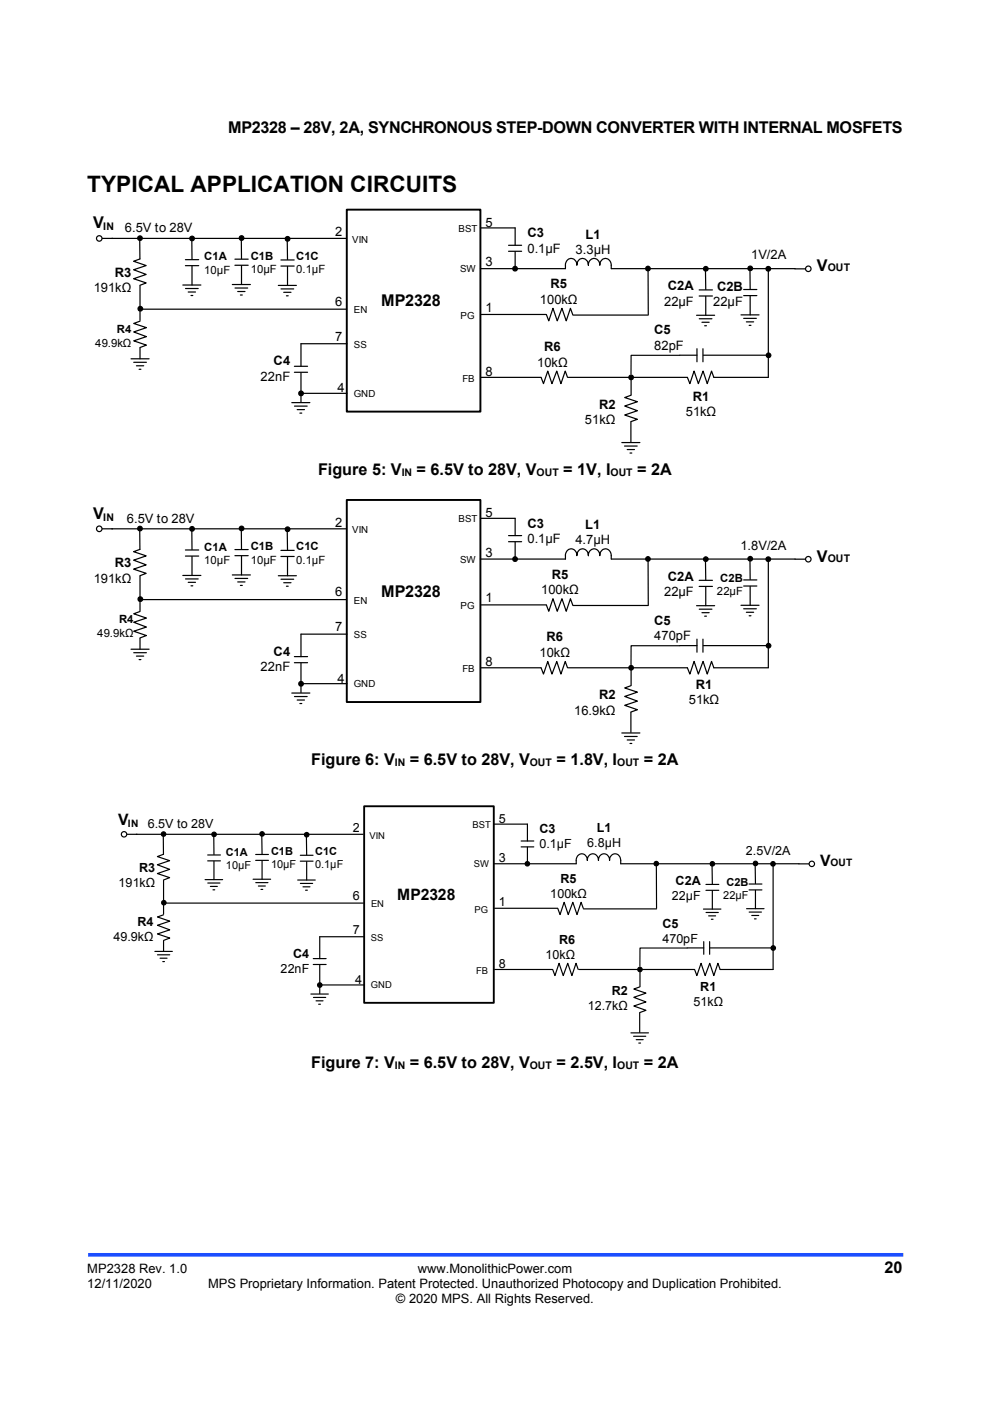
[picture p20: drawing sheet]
<svg xmlns="http://www.w3.org/2000/svg" width="210mm" height="297mm" viewBox="0 0 210 297" stroke-linecap="round" stroke-linejoin="round" font-family="sans-serif">
<defs><g id="words">
<text font-size="4.8" x="18.5" y="40.8">TYPICAL APPLICATION CIRCUITS</text>
<g font-size="3.4">
<text x="48.4" y="28.2">MP2328 – 28V, 2A, SYNCHRONOUS STEP-DOWN CONVERTER WITH INTERNAL MOSFETS</text>
<text x="19.8" y="48.4">V</text>
<text x="173.3" y="57.5">V</text>
<text x="80.8" y="64.9">MP2328</text>
<text x="67.5" y="100.7">Figure 5: V</text>
<text x="88.4" y="100.7">= 6.5V to 28V, V</text>
<text x="119.5" y="100.7">= 1V, I</text>
<text x="135.1" y="100.7">= 2A</text>
<text x="19.8" y="110">V</text>
<text x="173.3" y="119.1">V</text>
<text x="80.8" y="126.5">MP2328</text>
<text x="66" y="162.2">Figure 6: V</text>
<text x="86.9" y="162.2">= 6.5V to 28V, V</text>
<text x="118" y="162.2">= 1.8V, I</text>
<text x="136.6" y="162.2">= 2A</text>
<text x="66" y="226.4">Figure 7: V</text>
<text x="86.9" y="226.4">= 6.5V to 28V, V</text>
<text x="118" y="226.4">= 2.5V, I</text>
<text x="136.6" y="226.4">= 2A</text>
<text x="187.6" y="269.9">20</text>
</g>
<g font-size="3.3">
<text x="25.1" y="174.8">V</text>
<text x="173.9" y="183.7">V</text>
<text x="84.3" y="190.9">MP2328</text>
</g>
<g font-size="2.7">
<text x="26.5" y="49.2">6.5V to 28V</text>
<text x="71.1" y="50.1">2</text>
<text x="103" y="48.1">5</text>
<text x="111.9" y="50.3">C3</text>
<text x="111.9" y="53.6">0.1μF</text>
<text x="122.1" y="53.9">3.3μH</text>
<text x="124.2" y="50.6">L1</text>
<text x="24.4" y="58.7">R3</text>
<text x="103" y="56.5">3</text>
<text x="159.3" y="55">1V/2A</text>
<text x="19.9" y="62">191kΩ</text>
<text x="71.1" y="64.9">6</text>
<text x="114.5" y="64.4">100kΩ</text>
<text x="116.8" y="61.1">R5</text>
<text x="140.9" y="64.9">22μF</text>
<text x="141.7" y="61.6">C2A</text>
<text x="151.3" y="65">22μF</text>
<text x="152.1" y="61.7">C2B</text>
<text x="103" y="66.1">1</text>
<text x="138.8" y="70.9">C5</text>
<text x="58" y="77.5">C4</text>
<text x="71.1" y="72.3">7</text>
<text x="113.9" y="77.7">10kΩ</text>
<text x="115.4" y="74.4">R6</text>
<text x="138.8" y="74.2">82pF</text>
<text x="55.3" y="80.8">22nF</text>
<text x="71.6" y="83.1">4</text>
<text x="103" y="79.7">8</text>
<text x="124.1" y="90">51kΩ</text>
<text x="127.1" y="86.7">R2</text>
<text x="145.5" y="88.3">51kΩ</text>
<text x="146.9" y="85">R1</text>
<text x="26.9" y="110.8">6.5V to 28V</text>
<text x="71.1" y="111.6">2</text>
<text x="103" y="109.7">5</text>
<text x="111.9" y="111.9">C3</text>
<text x="124.1" y="112.2">L1</text>
<text x="103" y="118">3</text>
<text x="111.9" y="115.2">0.1μF</text>
<text x="122" y="115.4">4.7μH</text>
<text x="157" y="116.6">1.8V/2A</text>
<text x="19.9" y="123.6">191kΩ</text>
<text x="24.4" y="120.3">R3</text>
<text x="117" y="122.7">R5</text>
<text x="141.7" y="123.1">C2A</text>
<text x="71.1" y="126.4">6</text>
<text x="103" y="127.7">1</text>
<text x="114.8" y="126">100kΩ</text>
<text x="140.9" y="126.4">22μF</text>
<text x="71.1" y="133.9">7</text>
<text x="115.9" y="136">R6</text>
<text x="138.8" y="132.5">C5</text>
<text x="138.8" y="135.8">470pF</text>
<text x="55.3" y="142.3">22nF</text>
<text x="58" y="139">C4</text>
<text x="103" y="141.3">8</text>
<text x="114.4" y="139.3">10kΩ</text>
<text x="71.6" y="144.7">4</text>
<text x="127.1" y="148.3">R2</text>
<text x="146.1" y="149.3">51kΩ</text>
<text x="147.6" y="146">R1</text>
<text x="121.8" y="151.6">16.9kΩ</text>
<text x="31.3" y="175.6">6.5V to 28V</text>
<text x="74.9" y="176.4">2</text>
<text x="105.8" y="174.5">5</text>
<text x="114.4" y="176.7">C3</text>
<text x="114.4" y="179.9">0.1μF</text>
<text x="124.6" y="179.6">6.8μH</text>
<text x="126.6" y="176.4">L1</text>
<text x="29.5" y="184.8">R3</text>
<text x="105.8" y="182.7">3</text>
<text x="158.2" y="181.2">2.5V/2A</text>
<text x="25.2" y="188">191kΩ</text>
<text x="74.9" y="190.8">6</text>
<text x="116.7" y="190.3">100kΩ</text>
<text x="118.9" y="187.1">R5</text>
<text x="142.5" y="190.8">22μF</text>
<text x="143.3" y="187.6">C2A</text>
<text x="29.2" y="196.3">R4</text>
<text x="105.8" y="192">1</text>
<text x="140.5" y="196.7">C5</text>
<text x="24.1" y="199.5">49.9kΩ</text>
<text x="62.2" y="203.1">C4</text>
<text x="74.9" y="198">7</text>
<text x="115.7" y="203.3">10kΩ</text>
<text x="118.6" y="200.1">R6</text>
<text x="140.5" y="199.9">470pF</text>
<text x="59.5" y="206.2">22nF</text>
<text x="75.4" y="208.6">4</text>
<text x="105.8" y="205.2">8</text>
<text x="124.7" y="214.2">12.7kΩ</text>
<text x="129.8" y="211">R2</text>
<text x="147.1" y="213.2">51kΩ</text>
<text x="148.5" y="210">R1</text>
<text x="18.5" y="269.9">MP2328 Rev. 1.0</text>
<text x="88.6" y="269.9">www.MonolithicPower.com</text>
<text x="18.5" y="273.2">12/11/2020</text>
<text x="44.1" y="273.2">MPS Proprietary Information. Patent Protected. Unauthorized Photocopy and Duplication Prohibited.</text>
<text x="84" y="276.3">© 2020 MPS. All Rights Reserved.</text>
</g>
<g font-size="2.4">
<text x="43.3" y="55.2">C1A</text>
<text x="43.3" y="58.1">10μF</text>
<text x="53.2" y="55.1">C1B</text>
<text x="53.2" y="58">10μF</text>
<text x="62.8" y="55.1">C1C</text>
<text x="62.8" y="58">0.1μF</text>
<text x="24.8" y="70.6">R4</text>
<text x="20.2" y="73.5">49.9kΩ</text>
<text x="43.3" y="116.8">C1A</text>
<text x="43.3" y="119.6">10μF</text>
<text x="53.2" y="116.7">C1B</text>
<text x="53.2" y="119.5">10μF</text>
<text x="62.8" y="116.7">C1C</text>
<text x="62.8" y="119.5">0.1μF</text>
<text x="152.8" y="123.3">C2B</text>
<text x="152.1" y="126.2">22μF</text>
<text x="20.6" y="135">49.9kΩ</text>
<text x="25.3" y="132.2">R4</text>
</g>
<g font-size="2.3">
<text x="47.9" y="181.4">C1A</text>
<text x="47.9" y="184.2">10μF</text>
<text x="57.5" y="181.3">C1B</text>
<text x="57.5" y="184.1">10μF</text>
<text x="66.8" y="181.3">C1C</text>
<text x="66.8" y="184.1">0.1μF</text>
<text x="153.4" y="190.6">22μF</text>
<text x="154.1" y="187.8">C2B</text>
</g>
<g font-size="2.2">
<text x="21.9" y="48.9">IN</text>
<text x="175.6" y="57.5">OUT</text>
<text x="85.2" y="100.8">IN</text>
<text x="113.8" y="100.8">OUT</text>
<text x="129.5" y="100.8">OUT</text>
<text x="21.9" y="110.4">IN</text>
<text x="175.6" y="119.1">OUT</text>
<text x="83.8" y="162.4">IN</text>
<text x="112.4" y="162.4">OUT</text>
<text x="130.9" y="162.4">OUT</text>
<text x="27.1" y="175.2">IN</text>
<text x="176.2" y="183.7">OUT</text>
<text x="83.8" y="226.6">IN</text>
<text x="112.4" y="226.6">OUT</text>
<text x="130.9" y="226.6">OUT</text>
</g>
<g font-size="2.1">
<text x="74.7" y="51.5">VIN</text>
<text x="97.3" y="49.2">BST</text>
<text x="97.6" y="57.8">SW</text>
<text x="75.1" y="66.4">EN</text>
<text x="97.7" y="67.6">PG</text>
<text x="75.1" y="73.7">SS</text>
<text x="98.1" y="81">FB</text>
<text x="75.1" y="84.1">GND</text>
<text x="74.7" y="113.1">VIN</text>
<text x="97.3" y="110.8">BST</text>
<text x="97.6" y="119.3">SW</text>
<text x="75.1" y="128">EN</text>
<text x="97.7" y="129.2">PG</text>
<text x="75.1" y="135.3">SS</text>
<text x="98.1" y="142.5">FB</text>
<text x="75.1" y="145.7">GND</text>
</g>
<g font-size="2">
<text x="78.4" y="177.8">VIN</text>
<text x="100.2" y="175.6">BST</text>
<text x="100.5" y="183.9">SW</text>
<text x="78.7" y="192.3">EN</text>
<text x="100.6" y="193.5">PG</text>
<text x="78.7" y="199.4">SS</text>
<text x="78.7" y="209.5">GND</text>
<text x="101" y="206.5">FB</text>
</g>
</g></defs>
<path d="M18.7 266h172.9" fill="none" stroke="#1c4eff" stroke-width=".77" stroke-linecap="butt"/>
<path d="M73.6 44.4h28.3v42.9h-28.3z" fill="none" stroke="#000" stroke-width=".41"/>
<g fill="none" stroke="#000" stroke-width=".26">
<path d="M23.7 50.5h49.6M39.3 55.1h2.8M39.3 56.3h2.8M40.7 50.5v4.4M40.7 56.4v4"/>
<circle cx="40.7" cy="50.6" r=".49"/>
</g>
<circle cx="40.7" cy="50.6" r=".49" fill="#000"/>
<circle cx="21" cy="50.6" r=".58" fill="#fff"/>
<g fill="none" stroke="#000" stroke-width=".26">
<path d="M21.6 50.5h2.4M101.9 48.3h7.4v3.7M107.9 52h2.7M107.9 53.3h2.7M109.3 53.3v3.7M149.6 57l.1 4.4M163 57v23M168.7 57h-39.1a1.8 1.8 0 0 0-.7-2.1 1.26 1.26 0 0 0-1.7 1.3 1.22 1.22 0 0 0-1.2-1.4 1.22 1.22 0 0 0-1.2 1.4 1.24 1.24 0 0 0-1.2-1.4 1.24 1.24 0 0 0-1.3 1.4 1.22 1.22 0 0 0-1.2-1.4 1.22 1.22 0 0 0-1.2 1.4v.8h-18M29.9 65.6h43.5M38.8 60.4h3.8M39.3 61.2h2.7M39.9 61.9h1.6"/>
<path d="M40.5 62.7h.4M62.4 77.7h2.8M62.4 78.9h2.8M63.8 79v6.3M73.6 72.9h-9.8v4.8M102.1 66.7h13.7M147.7 66.8h3.9M148.3 61.5h2.8M148.3 62.8h2.8M148.3 67.6h2.7M148.9 68.3h1.5M149.5 69.1h.3"/>
<path d="M149.7 62.8v4M61.9 85.4h3.8M62.5 86.1h2.7M63 86.8h1.6M63.6 87.6h.4M63.8 83.4h9.8M120.5 80h25.3"/>
<circle cx="21" cy="50.6" r=".58"/>
<circle cx="109.2" cy="57" r=".49"/>
<circle cx="149.7" cy="57" r=".5"/>
<circle cx="163" cy="57" r=".5"/>
<circle cx="63.9" cy="83.4" r=".5"/>
</g>
<g fill="#000">
<circle cx="109.2" cy="57" r=".49"/>
<circle cx="149.7" cy="57" r=".5"/>
<circle cx="163" cy="57" r=".5"/>
<circle cx="63.9" cy="83.4" r=".5"/>
</g>
<circle cx="171.4" cy="57" r=".59" fill="#fff"/>
<g fill="none" stroke="#000" stroke-width=".26">
<path d="M29.6 50.5l.1 4.4-1.4 .5 2.7 .9-2.7 .9 2.7 1-2.7 .9 2.7 .9-1.3 .5M49.8 54.9h2.8M49.8 56.2h2.8M51.2 50.5v4.3M51.2 56.3v4M59.6 55.1h2.8M59.6 56.4h2.8M60.9 50.6l.1 4.4M61 56.5v4M137.5 57v9.7M159.1 56.9v4.4M168.5 57h2.4"/>
<path d="M27.8 76.1h3.8M28.4 76.8h2.7M28.9 77.6h1.6M29.5 78.3h.4M29.7 60.6v7.3M29.7 68.1l-1.3 .5 2.7 .9-2.7 .9 2.7 1-2.7 .9 2.7 .9-1.4 .5M29.7 73.8v2.3M49.3 60.3h3.8M49.8 61.1h2.7M50.4 61.8h1.6M51 62.5h.4M59 60.5h3.9"/>
<path d="M59.6 61.3h2.7M60.2 62h1.5M60.7 62.7h.4M115.9 66.7l.5 1.3 .9-2.6 .9 2.6 1-2.6 .9 2.6 .9-2.6 .5 1.3M121.5 66.8h16M144.2 75.3h3.6M147.8 73.9v2.8M149.1 73.9v2.8M149.2 75.3h13.8M157.2 66.8h3.8M157.7 61.4h2.8M157.7 62.7h2.8"/>
<path d="M157.7 67.5h2.7M158.3 68.2h1.6M158.9 69h.4M159.1 62.8v4M102.1 80h12.7l.5 1.3 .9-2.6 .9 2.6 1-2.6 .9 2.6 .9-2.6 .5 1.3M131.9 93.8h3.8M132.5 94.6h2.6M133 95.3h1.6M133.6 96.1h.4M133.8 89.4v4.3M133.8 83.8l-1.3 .5 2.7 .9-2.7 .9 2.7 1-2.7 .9 2.7 .9-1.4 .5M133.9 80.3v3.4"/>
<path d="M145.8 80l.5 1.3 .9-2.6 .9 2.6 1-2.6 .9 2.6 .9-2.6 .5 1.3h11.6M23.7 112.1h49.6M39.3 116.6h2.8M39.3 117.9h2.8M40.7 112.1v4.4M40.7 118v4"/>
<circle cx="29.7" cy="50.5" r=".49"/>
<circle cx="51.2" cy="50.5" r=".5"/>
<circle cx="61" cy="50.6" r=".5"/>
<circle cx="137.4" cy="57" r=".49"/>
<circle cx="159.1" cy="56.9" r=".49"/>
<circle cx="171.4" cy="57" r=".59"/>
<circle cx="29.8" cy="65.5" r=".5"/>
<circle cx="163" cy="75.3" r=".5"/>
<circle cx="133.9" cy="80" r=".5"/>
<circle cx="40.7" cy="112.1" r=".49"/>
</g>
<g fill="#000">
<circle cx="29.7" cy="50.5" r=".49"/>
<circle cx="51.2" cy="50.5" r=".5"/>
<circle cx="61" cy="50.6" r=".5"/>
<circle cx="137.4" cy="57" r=".49"/>
<circle cx="159.1" cy="56.9" r=".49"/>
<circle cx="29.8" cy="65.5" r=".5"/>
<circle cx="163" cy="75.3" r=".5"/>
<circle cx="133.9" cy="80" r=".5"/>
<circle cx="40.7" cy="112.1" r=".49"/>
</g>
<path d="M144.2 75.3h-10.3l-.1 4" fill="none" stroke="#000" stroke-width=".25"/>
<path d="M73.6 106h28.3v42.8h-28.3z" fill="none" stroke="#000" stroke-width=".41"/>
<circle cx="21" cy="112.1" r=".59" fill="#fff"/>
<g fill="none" stroke="#000" stroke-width=".26">
<path d="M21.6 112.1h2.4M101.9 118.5h18a1.58 1.58 0 0 1 1.4-2.1 1.38 1.38 0 0 1 1 1.4 1.25 1.25 0 0 1 1.3-1.4 1.25 1.25 0 0 1 1.2 1.4 1.23 1.23 0 0 1 1.2-1.4 1.23 1.23 0 0 1 1.2 1.4 1.24 1.24 0 0 1 1.2-1.4 1.24 1.24 0 0 1 1.2 1.4v.7h39.1M101.9 109.9h7.4v3.7M107.9 113.6h2.7M107.9 114.9h2.7M109.3 114.9v3.6M149.6 118.5l.1 4.4M163 118.5v23.1M29.9 127.1h43.5M38.8 122h3.8M39.3 122.7h2.7M39.9 123.5h1.6"/>
<path d="M40.5 124.2h.4M62.4 139.2h2.8M73.6 134.5h-9.8v4.7M102.1 128.2h13.7M147.7 128.4h3.9M148.3 123h2.8M148.3 124.3h2.8M148.3 129.2h2.7M148.9 129.9h1.5M149.5 130.6h.3M149.7 124.4v4M61.9 146.9h3.8"/>
<path d="M62.4 140.5h2.8M62.5 147.7h2.7M63 148.4h1.6M63.6 149.2h.4M63.8 144.9h9.8M63.8 140.6v6.2M120.5 141.6h25.3"/>
<circle cx="21" cy="112.1" r=".59"/>
<circle cx="109.2" cy="118.5" r=".49"/>
<circle cx="149.7" cy="118.6" r=".49"/>
<circle cx="163" cy="118.6" r=".5"/>
<circle cx="63.9" cy="145" r=".5"/>
</g>
<g fill="#000">
<circle cx="109.2" cy="118.5" r=".49"/>
<circle cx="149.7" cy="118.6" r=".49"/>
<circle cx="163" cy="118.6" r=".5"/>
<circle cx="63.9" cy="145" r=".5"/>
</g>
<circle cx="171.4" cy="118.6" r=".59" fill="#fff"/>
<g fill="none" stroke="#000" stroke-width=".26">
<path d="M29.6 112.1l.1 4.4-1.4 .5 2.7 .9-2.7 .9 2.7 1-2.7 .9 2.7 .9-1.3 .5M49.8 116.5h2.8M49.8 117.8h2.8M51.2 112v4.4M51.2 117.9v4M59.6 116.7h2.8M59.6 118h2.8M60.9 112.2l.1 4.4M61 118.1v4M137.5 118.6v9.6M159.1 118.4v4.5M168.5 118.6h2.4"/>
<path d="M27.8 137.6h3.8M28.4 138.4h2.7M28.9 139.1h1.6M29.5 139.8h.4M29.7 122.2v7.3M29.7 129.6l-1.3 .5 2.7 .9-2.7 .9 2.7 1-2.7 .9 2.7 .9-1.4 .6M29.7 135.3v2.3M49.3 121.9h3.8M49.8 122.6h2.7M50.4 123.4h1.6M51 124.1h.4M59 122.1h3.9"/>
<path d="M59.6 122.8h2.7M60.2 123.5h1.5M60.7 124.3h.4M115.9 128.3l.5 1.3 .9-2.7 .9 2.7 1-2.7 .9 2.7 .9-2.7 .5 1.4M121.5 128.4h16M144.2 136.9h3.6M147.8 135.5v2.8M149.1 135.5v2.8M149.2 136.9h13.8M157.2 128.3h3.8M157.7 123h2.8M157.7 124.2h2.8"/>
<path d="M157.7 129.1h2.7M158.3 129.8h1.6M158.9 130.6h.4M159.1 124.3v4M102.1 141.6h12.7l.5 1.3 .9-2.6 .9 2.6 1-2.6 .9 2.6 .9-2.6 .5 1.3M131.9 155.4h3.8M132.5 156.1h2.6M133 156.9h1.6M133.6 157.6h.4M133.8 151v4.3M133.8 145.4l-1.3 .5 2.7 .8-2.7 1 2.7 1-2.7 .8 2.7 1-1.4 .5M133.9 141.8v3.5"/>
<path d="M145.8 141.6l.5 1.3 .9-2.7 .9 2.7 1-2.7 .9 2.7 .9-2.7 .5 1.4h11.6"/>
<circle cx="29.7" cy="112.1" r=".49"/>
<circle cx="51.2" cy="112" r=".5"/>
<circle cx="61" cy="112.2" r=".5"/>
<circle cx="137.4" cy="118.5" r=".49"/>
<circle cx="159.1" cy="118.5" r=".49"/>
<circle cx="171.4" cy="118.6" r=".59"/>
<circle cx="29.8" cy="127" r=".5"/>
<circle cx="163" cy="136.9" r=".49"/>
<circle cx="133.9" cy="141.6" r=".49"/>
</g>
<g fill="#000">
<circle cx="29.7" cy="112.1" r=".49"/>
<circle cx="51.2" cy="112" r=".5"/>
<circle cx="61" cy="112.2" r=".5"/>
<circle cx="137.4" cy="118.5" r=".49"/>
<circle cx="159.1" cy="118.5" r=".49"/>
<circle cx="29.8" cy="127" r=".5"/>
<circle cx="163" cy="136.9" r=".49"/>
<circle cx="133.9" cy="141.6" r=".49"/>
<circle cx="45.4" cy="176.9" r=".48"/>
</g>
<g fill="none" stroke="#000" stroke-width=".25">
<path d="M144.2 136.9h-10.3l-.1 4M28.9 176.9h48.1M45.3 176.9l.1 4.3M44 181.3h2.8M44 182.5h2.8M45.4 182.6v3.9"/>
<circle cx="45.4" cy="176.9" r=".48"/>
</g>
<path d="M77.2 170.9h27.5v41.7h-27.5z" fill="none" stroke="#000" stroke-width=".4"/>
<circle cx="26.3" cy="176.9" r=".57" fill="#fff"/>
<g fill="none" stroke="#000" stroke-width=".25">
<path d="M26.9 176.9h2.2M104.7 174.7h7.2v3.6M110.5 178.3h2.7M110.5 179.6h2.7M111.9 179.6v3.5M34.9 191.5h42.2M43.5 186.5h3.7M44.1 187.2h2.6M44.6 187.9h1.5M45.2 188.7h.4M77.3 198.6h-9.5v4.7M104.7 183.1h17.5a1.6 1.6 0 0 1 1.1-2.1 1.28 1.28 0 0 1 1.3 1.4 1.2 1.2 0 0 1 1.2-1.4 1.2 1.2 0 0 1 1.1 1.4 1.2 1.2 0 0 1 1.2-1.4 1.2 1.2 0 0 1 1.2 1.4 1.2 1.2 0 0 1 1.2-1.4 1.2 1.2 0 0 1 1.2 1.4v.7h37.8"/>
<path d="M104.9 192.6h13.4M149.2 192.7h3.7M149.7 187.5h2.8M149.7 188.8h2.8M149.8 193.5h2.6M150.3 194.2h1.5M150.9 194.9h.3M151 183.1l.1 4.3M151.1 188.8v3.9M164 183.1v22.4M65.9 210.8h3.7M66.4 203.2h2.8"/>
<path d="M66.4 204.5h2.8M66.5 211.5h2.6M67 212.2h1.5M67.6 212.9h.4M67.8 208.8h9.5M67.8 204.6v6.1M122.8 205.5h24.5"/>
<circle cx="26.3" cy="176.9" r=".57"/>
<circle cx="111.9" cy="183.1" r=".48"/>
<circle cx="151.1" cy="183.2" r=".48"/>
<circle cx="164" cy="183.2" r=".48"/>
<circle cx="67.8" cy="208.8" r=".48"/>
</g>
<g fill="#000">
<circle cx="111.9" cy="183.1" r=".48"/>
<circle cx="151.1" cy="183.2" r=".48"/>
<circle cx="164" cy="183.2" r=".48"/>
<circle cx="67.8" cy="208.8" r=".48"/>
</g>
<circle cx="172.2" cy="183.2" r=".57" fill="#fff"/>
<g fill="none" stroke="#000" stroke-width=".25">
<path d="M34.6 176.8l.1 4.3-1.3 .5 2.6 .9-2.6 .8 2.6 1-2.6 .9 2.6 .9-1.3 .5M55.5 176.8l.1 4.3M65 177v4.3M34.7 194l-1.3 .4 2.6 .9-2.6 .9 2.6 .9-2.6 .9 2.6 .9-1.3 .5M34.7 186.7v7.1M34.7 199.5v2.2M53.7 186.4h3.7M54.2 181.2h2.7M54.2 182.4h2.7M54.3 187.1h2.5M54.8 187.9h1.5M55.4 188.6h.3"/>
<path d="M55.6 182.5v3.9M63.1 186.6h3.8M63.7 181.3h2.7M63.7 182.6h2.7M63.7 187.3h2.6M64.3 188h1.4M64.8 188.7h.4M65 182.7v3.9M118.3 192.6l.5 1.3 .9-2.6 .8 2.6 1-2.6 .9 2.6 .9-2.6 .4 1.3M123.8 192.7h15.5M139.2 183.2l.1 9.4M149.3 199.6v2.7"/>
<path d="M150.5 199.6v2.7M158.3 192.7h3.8M158.9 187.4h2.7M158.9 188.7h2.7M158.9 193.4h2.6M159.4 194.1h1.5M160 194.8h.4M160.2 183v4.3M160.2 188.8v3.9M169.4 183.2h2.2M32.9 201.7h3.7M33.4 202.4h2.6"/>
<path d="M34 203.2h1.4M34.5 203.9h.4M104.9 205.5h12.3M117.2 205.5l.5 1.3 .9-2.6 .9 2.6 .9-2.6 .9 2.6 .9-2.6 .4 1.3M133.8 219h3.7M134.4 219.7h2.6M135.7 214.7v4.2M135.7 209.2l-1.3 .5 2.6 .9-2.6 .9 2.6 .9-2.6 .9 2.6 .9-1.3 .5M135.7 205.8v3.3M145.8 201h3.5M147.3 205.5l.5 1.3 .9-2.6 .9 2.6 .9-2.6 .9 2.6 .9-2.6 .4 1.3h11.3M150.6 201h13.4"/>
<path d="M134.9 220.4h1.5M135.5 221.1h.4"/>
<circle cx="34.7" cy="176.8" r=".48"/>
<circle cx="55.6" cy="176.8" r=".48"/>
<circle cx="65.1" cy="177" r=".48"/>
<circle cx="34.8" cy="191.4" r=".48"/>
<circle cx="139.2" cy="183.1" r=".48"/>
<circle cx="160.2" cy="183.1" r=".48"/>
<circle cx="172.2" cy="183.2" r=".57"/>
<circle cx="135.7" cy="205.5" r=".48"/>
<circle cx="164" cy="201" r=".48"/>
</g>
<g fill="#000">
<circle cx="34.7" cy="176.8" r=".48"/>
<circle cx="55.6" cy="176.8" r=".48"/>
<circle cx="65.1" cy="177" r=".48"/>
<circle cx="34.7" cy="191.4" r=".48"/>
<circle cx="139.2" cy="183.1" r=".48"/>
<circle cx="160.2" cy="183.1" r=".48"/>
<circle cx="135.7" cy="205.5" r=".48"/>
<circle cx="164" cy="201" r=".48"/>
</g>
<path d="M145.8 201h-10.1v3.9" fill="none" stroke="#000" stroke-width=".24"/>
<use href="#words"/>
</svg>
